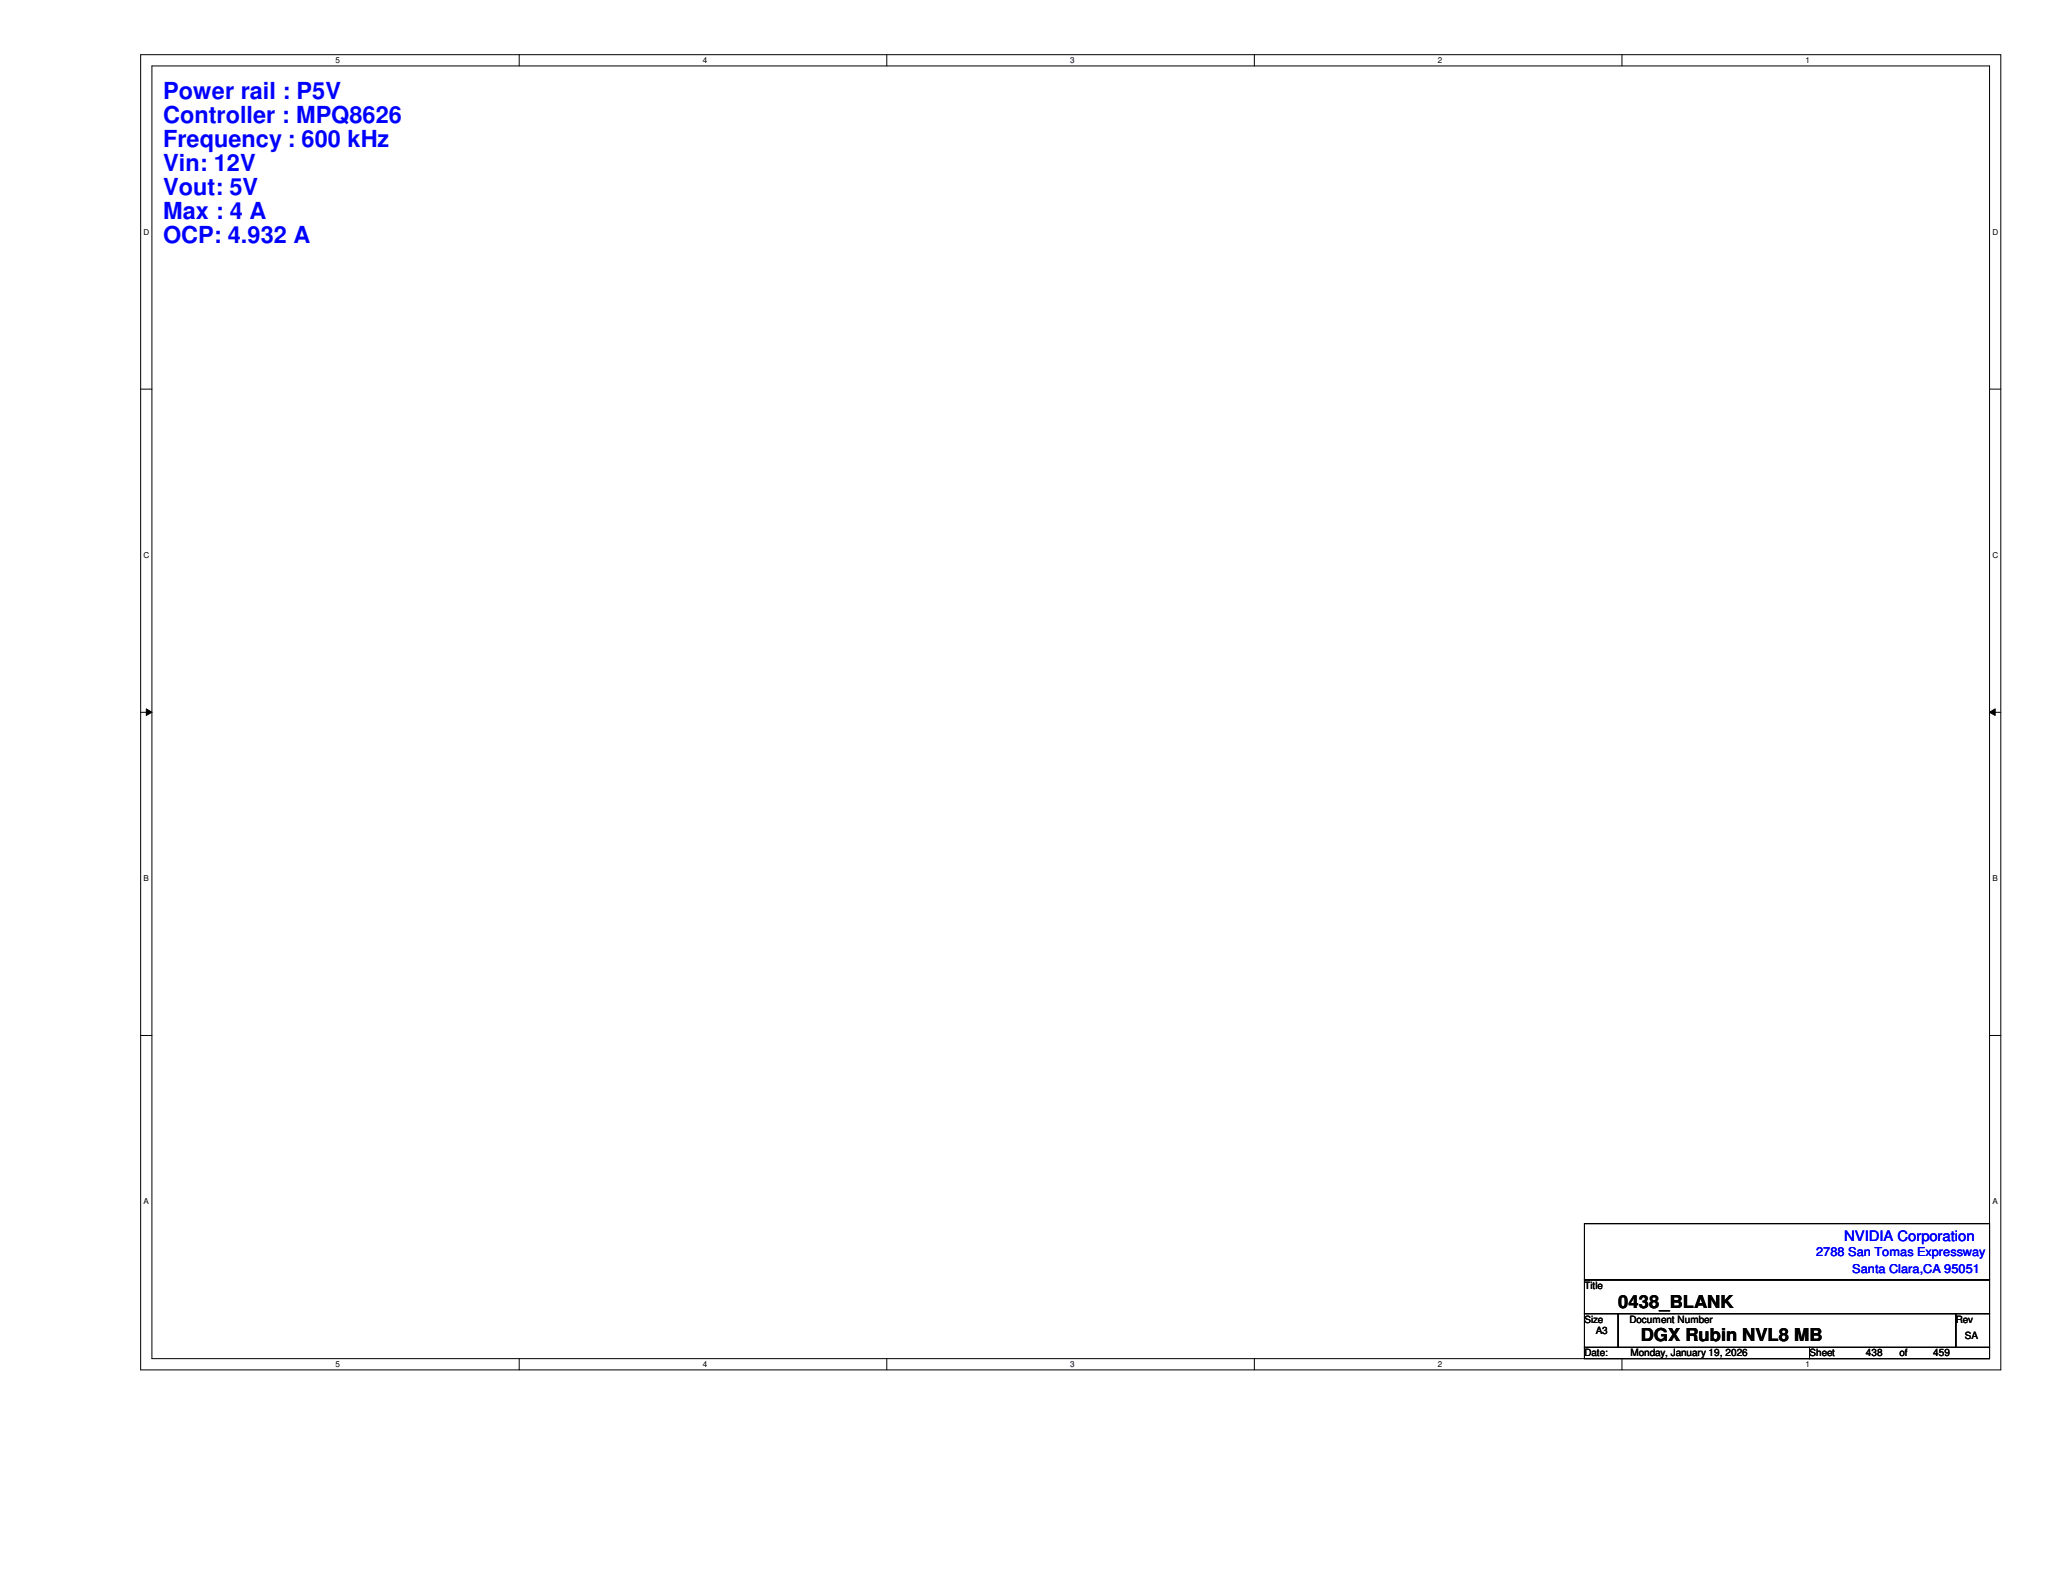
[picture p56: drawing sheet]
<svg xmlns="http://www.w3.org/2000/svg" width="279mm" height="216mm" viewBox="0 0 279 216" stroke-linecap="round" stroke-linejoin="round" font-family="sans-serif">
<defs><g id="words">
<g font-size="3.2" fill="#00f">
<text x="22.1" y="13.4">Power rail : P5V</text>
<text x="22.1" y="16.7">Controller : MPQ8626</text>
<text x="22.1" y="19.9">Frequency : 600 kHz</text>
<text x="22.1" y="23.2">Vin: 12V</text>
<text x="22.1" y="26.5">Vout: 5V</text>
<text x="22.1" y="29.7">Max : 4 A</text>
<text x="22.1" y="33">OCP: 4.932 A</text>
</g>
<g font-size="2.4">
<text x="219.2" y="177.1">0438_BLANK</text>
<text x="222.2" y="181.7">DGX Rubin NVL8 MB</text>
</g>
<text font-size="1.9" fill="#00f" x="249.8" y="168.1">NVIDIA Corporation</text>
<g font-size="1.7" fill="#00f">
<text x="246" y="170.1">2788 San Tomas Expressway</text>
<text x="250.9" y="172.4">Santa Clara,CA 95051</text>
</g>
<g font-size="1.4">
<text x="214.6" y="174.6">Title</text>
<text x="214.6" y="179.2">Size</text>
<text x="220.7" y="179.2">Document Number</text>
<text x="264.9" y="179.2">Rev</text>
<text x="214.6" y="183.7">Date:</text>
<text x="216.1" y="180.7">A3</text>
<text x="220.8" y="183.7">Monday, January 19, 2026</text>
<text x="245.1" y="183.7">Sheet</text>
<text x="252.7" y="183.7">438</text>
<text x="257.3" y="183.7">of</text>
<text x="261.8" y="183.7">459</text>
<text x="266.1" y="181.3">SA</text>
</g>
<g font-size="1.1">
<text x="45.4" y="8.6">5</text>
<text x="95.2" y="8.6">4</text>
<text x="144.9" y="8.6">3</text>
<text x="194.7" y="8.6">2</text>
<text x="244.5" y="8.6">1</text>
<text x="19.4" y="31.8">D</text>
<text x="269.8" y="31.8">D</text>
<text x="19.4" y="75.6">C</text>
<text x="269.8" y="75.6">C</text>
<text x="19.4" y="119.3">B</text>
<text x="269.8" y="119.3">B</text>
<text x="19.4" y="163.1">A</text>
<text x="269.8" y="163.1">A</text>
<text x="45.4" y="185.2">5</text>
<text x="95.2" y="185.2">4</text>
<text x="144.9" y="185.2">3</text>
<text x="194.7" y="185.2">2</text>
<text x="244.5" y="185.2">1</text>
</g>
</g></defs>
<path d="M19.1 7.4h251.9v178.1h-251.9zM20.6 8.9h248.9v175.1h-248.9z" fill="none" stroke="#000" stroke-width=".14"/>
<g fill="#fff">
<path d="M45.4 7.6h.6v1.2h-.6z"/>
<path d="M45.4 184.2h.6v1.2h-.6z"/>
</g>
<path d="M70.3 7.4v1.5M70.3 184v1.5" fill="none" stroke="#000" stroke-width=".14"/>
<g fill="#fff">
<path d="M95.2 7.6h.6v1.2h-.6z"/>
<path d="M95.2 184.2h.6v1.2h-.6z"/>
</g>
<path d="M120.1 7.4v1.5M120.1 184v1.5" fill="none" stroke="#000" stroke-width=".14"/>
<g fill="#fff">
<path d="M144.9 7.6h.6v1.2h-.6z"/>
<path d="M144.9 184.2h.6v1.2h-.6z"/>
</g>
<path d="M169.9 7.4v1.5M169.9 184v1.5" fill="none" stroke="#000" stroke-width=".14"/>
<g fill="#fff">
<path d="M194.7 7.6h.6v1.2h-.6z"/>
<path d="M194.7 184.2h.6v1.2h-.6z"/>
</g>
<path d="M219.7 7.4v1.5M219.7 184v1.5" fill="none" stroke="#000" stroke-width=".14"/>
<g fill="#fff">
<path d="M244.5 7.6h.6v1.2h-.6z"/>
<path d="M244.5 184.2h.6v1.2h-.6z"/>
<path d="M19.4 30.8h.8v1.2h-.8z"/>
<path d="M269.8 30.8h.8v1.2h-.8z"/>
<path d="M19.4 74.6h.8v1.2h-.8z"/>
<path d="M269.8 74.6h.8v1.2h-.8z"/>
</g>
<path d="M19.1 52.7h1.5M269.5 52.7h1.5" fill="none" stroke="#000" stroke-width=".14"/>
<g fill="#fff">
<path d="M19.4 118.4h.8v1.1h-.8z"/>
<path d="M269.8 118.4h.8v1.1h-.8z"/>
</g>
<path d="M19.1 96.5h1.5M19.8 96l.8 .5-.8 .4zM269.5 96.5l.7-.5v.9zM269.5 96.5h1.5" fill="none" stroke="#000" stroke-width=".14"/>
<path d="M19.8 96l.8 .5-.8 .4zM269.5 96.5l.7-.5v.9z" fill="#000"/>
<g fill="#fff">
<path d="M19.4 162.1h.8v1.2h-.8z"/>
<path d="M269.8 162.1h.8v1.2h-.8z"/>
</g>
<path d="M19.1 140.2h1.5M269.5 140.2h1.5M214.6 165.7h54.9v7.7h-54.9zM214.6 173.4h54.9v4.5h-54.9zM214.6 177.9h4.6v4.6h-4.6zM219.2 177.9h45.7v4.6h-45.7zM264.9 177.9h4.6v4.6h-4.6zM214.6 182.5h30.5v1.5h-30.5zM245.1 182.5h24.4v1.5h-24.4z" fill="none" stroke="#000" stroke-width=".14"/>
<use href="#words"/>
</svg>
